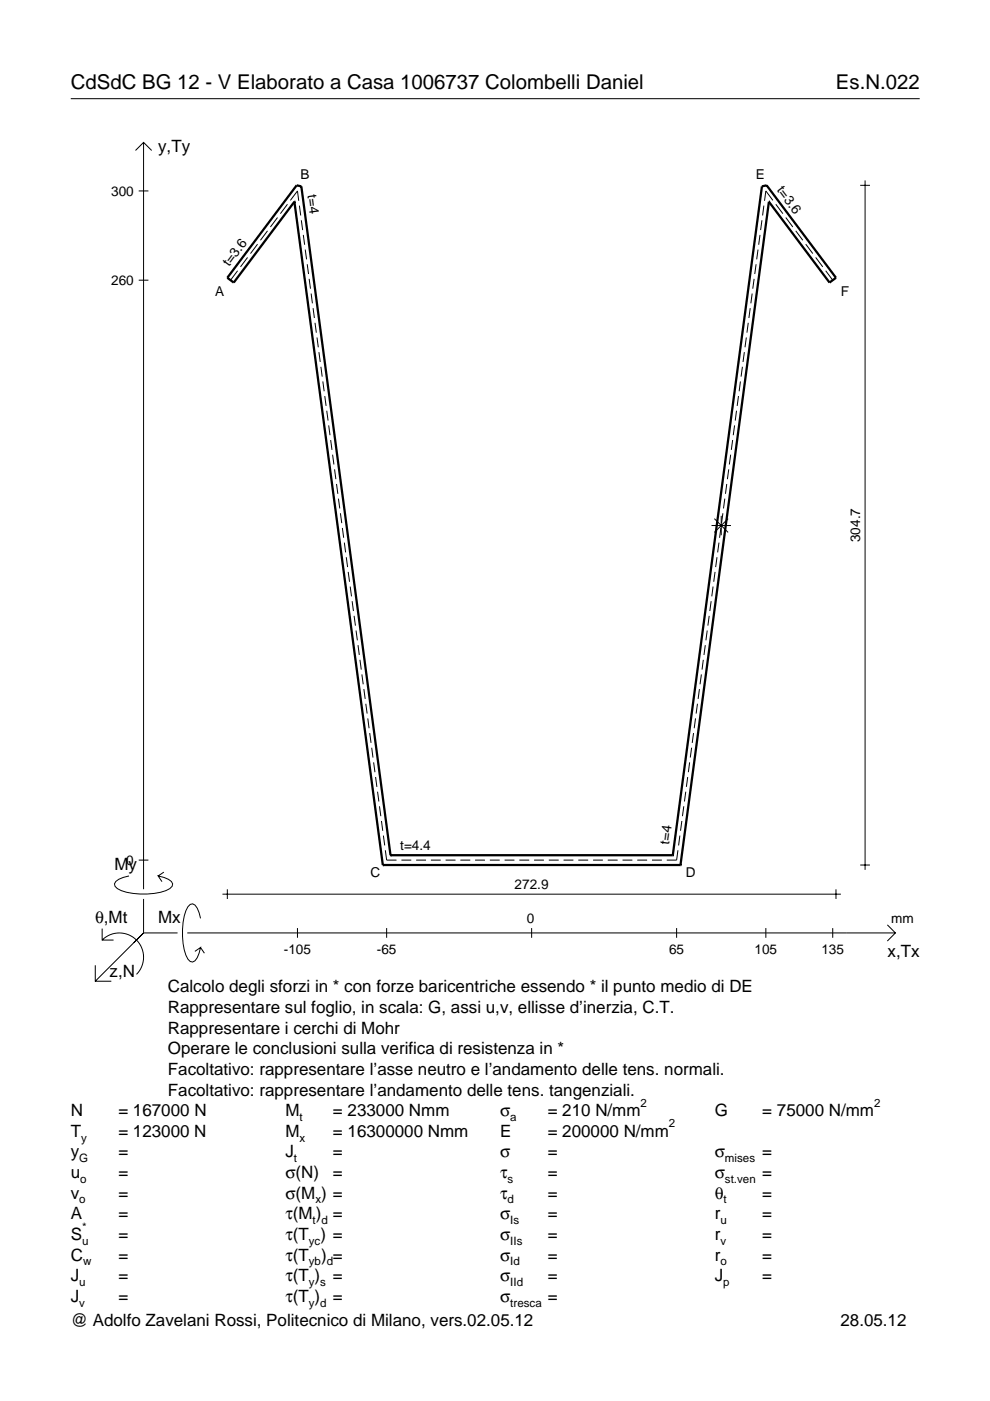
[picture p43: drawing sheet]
<svg xmlns="http://www.w3.org/2000/svg" width="210mm" height="297mm" viewBox="0 0 210 297" stroke-linecap="round" stroke-linejoin="round" font-family="sans-serif">
<defs><g id="words">
<g font-size="4.3">
<text x="15" y="18.9">CdSdC BG 12 - V Elaborato a Casa 1006737 Colombelli Daniel</text>
<text x="177.2" y="18.9">Es.N.022</text>
</g>
<g font-size="3.6">
<text x="33.5" y="32.3">y,Ty</text>
<text x="24.3" y="184.4">My</text>
<text x="20.1" y="195.7">θ,Mt</text>
<text x="33.5" y="195.7">Mx</text>
<text x="188.2" y="203">x,Tx</text>
<text x="23.2" y="207.1">z,N</text>
<text x="35.6" y="210.4">Calcolo degli sforzi in * con forze baricentriche essendo * il punto medio di DE</text>
<text x="35.6" y="214.8">Rappresentare sul foglio, in scala: G, assi u,v, ellisse d’inerzia, C.T.</text>
<text x="35.6" y="219.2">Rappresentare i cerchi di Mohr</text>
<text x="35.6" y="223.5">Operare le conclusioni sulla verifica di resistenza in *</text>
<text x="35.6" y="227.9">Facoltativo: rappresentare l’asse neutro e l’andamento delle tens. normali.</text>
<text x="35.6" y="232.3">Facoltativo: rappresentare l’andamento delle tens. tangenziali.</text>
<text x="15" y="236.7">N</text>
<text x="25.1" y="236.7">= 167000 N</text>
<text x="60.5" y="236.7">M</text>
<text x="70.6" y="236.7">= 233000 Nmm</text>
<text x="106" y="236.7">σ</text>
<text x="116.1" y="236.7">= 210 N/mm</text>
<text x="151.5" y="236.7">G</text>
<text x="161.6" y="236.7">= 75000 N/mm</text>
<text x="15" y="245.4">y</text>
<text x="15" y="241">T</text>
<text x="25.1" y="241">= 123000 N</text>
<text x="25.1" y="245.4">=</text>
<text x="60.5" y="245.4">J</text>
<text x="60.5" y="241">M</text>
<text x="70.6" y="241">= 16300000 Nmm</text>
<text x="70.6" y="245.4">=</text>
<text x="106" y="241">E</text>
<text x="106" y="245.4">σ</text>
<text x="116.1" y="245.4">=</text>
<text x="116.1" y="241">= 200000 N/mm</text>
<text x="151.5" y="245.4">σ</text>
<text x="161.6" y="245.4">=</text>
<text x="15" y="249.8">u</text>
<text x="25.1" y="249.8">=</text>
<text x="60.5" y="249.8">σ(N)</text>
<text x="70.6" y="249.8">=</text>
<text x="106" y="249.8">τ</text>
<text x="116.1" y="249.8">=</text>
<text x="151.5" y="249.8">σ</text>
<text x="161.6" y="249.8">=</text>
<text x="15" y="254.2">v</text>
<text x="25.1" y="254.2">=</text>
<text x="60.5" y="254.2">σ(M ) =</text>
<text x="106" y="254.2">τ</text>
<text x="116.1" y="254.2">=</text>
<text x="151.5" y="254.2">θ</text>
<text x="161.6" y="254.2">=</text>
<text x="15" y="258.5">A</text>
<text x="15" y="262.9">S</text>
<text x="25.1" y="262.9">=</text>
<text x="25.1" y="258.5">=</text>
<text x="60.5" y="258.5">τ(M ) =</text>
<text x="60.5" y="262.9">τ(T ) =</text>
<text x="106" y="258.5">σ</text>
<text x="106" y="262.9">σ</text>
<text x="116.1" y="258.5">=</text>
<text x="116.1" y="262.9">=</text>
<text x="151.5" y="258.5">r</text>
<text x="151.5" y="262.9">r</text>
<text x="161.6" y="258.5">=</text>
<text x="161.6" y="262.9">=</text>
<text x="15" y="267.3">C</text>
<text x="25.1" y="267.3">=</text>
<text x="60.5" y="267.3">τ(T</text>
<text x="68.1" y="267.3">) =</text>
<text x="106" y="267.3">σ</text>
<text x="116.1" y="267.3">=</text>
<text x="151.5" y="267.3">r</text>
<text x="161.6" y="267.3">=</text>
<text x="15" y="271.7">J</text>
<text x="25.1" y="271.7">=</text>
<text x="60.5" y="271.7">τ(T )</text>
<text x="70.6" y="271.7">=</text>
<text x="106" y="271.7">σ</text>
<text x="116.1" y="271.7">=</text>
<text x="151.5" y="271.7">J</text>
<text x="161.6" y="271.7">=</text>
<text x="15" y="281.2">@ Adolfo Zavelani Rossi, Politecnico di Milano, vers.02.05.12</text>
<text x="15" y="276">J</text>
<text x="25.1" y="276">=</text>
<text x="60.5" y="276">τ(T )</text>
<text x="70.6" y="276">=</text>
<text x="106" y="276">σ</text>
<text x="116.1" y="276">=</text>
<text x="178.2" y="281.2">28.05.12</text>
</g>
<g font-size="2.9">
<text x="23.6" y="41.5">300</text>
<text x="63.7" y="38">B</text>
<text x="65.2" y="41.4" transform="rotate(82 65.2 41.4)">t=4</text>
<text x="160.2" y="38">E</text>
<text x="164.6" y="40.3" transform="rotate(53 164.6 40.3)">t=3.6</text>
<text x="48.6" y="56.6" transform="rotate(-53 48.6 56.6)">t=3.6</text>
<text x="23.6" y="60.4">260</text>
<text x="45.6" y="62.8">A</text>
<text x="178.3" y="62.8">F</text>
<text x="182.4" y="114.9" transform="rotate(-90 182.4 114.9)">304.7</text>
<text x="141.9" y="179.1" transform="rotate(-82 141.9 179.1)">t=4</text>
<text x="26.8" y="183.4">0</text>
<text x="78.5" y="185.9">C</text>
<text x="84.9" y="180.3">t=4.4</text>
<text x="145.4" y="185.9">D</text>
<text x="109.1" y="188.6">272.9</text>
<text x="111.7" y="195.7">0</text>
<text x="189" y="195.7">mm</text>
<text x="60.2" y="202.2">-105</text>
<text x="79.9" y="202.2">-65</text>
<text x="141.9" y="202.2">65</text>
<text x="160" y="202.2">105</text>
<text x="174.2" y="202.2">135</text>
</g>
<g font-size="2.4">
<text x="63.5" y="237.7">t</text>
<text x="108.2" y="237.7">a</text>
<text x="135.8" y="234.7">2</text>
<text x="141.8" y="239">2</text>
<text x="185.3" y="234.7">2</text>
<text x="17.2" y="242">y</text>
<text x="63.5" y="242">x</text>
<text x="16.8" y="246.4">G</text>
<text x="17" y="250.8">o</text>
<text x="62.3" y="246.4">t</text>
<text x="107.6" y="250.8">s</text>
<text x="153.7" y="246.4">mises</text>
<text x="153.7" y="250.8">st.ven</text>
<text x="16.8" y="255.2">o</text>
<text x="66.9" y="255.2">x</text>
<text x="107.6" y="255.2">d</text>
<text x="153.4" y="255.2">t</text>
<text x="17.4" y="263.9">u</text>
<text x="17.4" y="260.9">*</text>
<text x="65.5" y="263.9">yc</text>
<text x="66.3" y="259.5">t d</text>
<text x="108.2" y="259.5">Is</text>
<text x="108.2" y="263.9">IIs</text>
<text x="152.7" y="259.5">u</text>
<text x="152.7" y="263.9">v</text>
<text x="17.6" y="268.3">w</text>
<text x="65.5" y="268.3">yb d</text>
<text x="108.2" y="268.3">Id</text>
<text x="152.7" y="268.3">o</text>
<text x="16.8" y="272.7">u</text>
<text x="65.5" y="272.7">y s</text>
<text x="108.2" y="272.7">IId</text>
<text x="153.3" y="272.7">p</text>
<text x="16.8" y="277">v</text>
<text x="65.5" y="277">y d</text>
<text x="108.2" y="277">tresca</text>
</g>
</g></defs>
<g fill="none" stroke="#000" stroke-width=".21">
<path d="M15 20.9h180M28.7 31.9l1.7-1.7 1.8 1.7M30.4 30.2v158.3M182.4 39.3h2M183.4 38.3v146.1M29.4 40.5h2.1M29.4 59.4h2.1M50.4 57.4l-1.5 2M52.5 54.6l-1.5 2M54.6 51.8l-1.5 2M56.7 48.9l-1.5 2M58.8 46.1l-1.5 2"/>
<path d="M60.9 43.3l-1.5 2M61.6 42.5l1.5-2 .2 2.1M63.5 43.6l.3 2.1M63.9 46.7l.3 2.1M64.3 49.8l.3 2.1M64.7 52.9l.3 2.1M65.1 56l.3 2.1M65.5 59.1l.3 2.1M159.9 59.1l-.3 2.1M160.3 56l-.3 2.1M160.7 52.9l-.3 2.1M161.1 49.8l-.2 2.1"/>
<path d="M161.5 46.7l-.2 2.1M162 43.6l-.3 2.1M163.9 42.5l-1.5-2-.3 2.1M164.5 43.3l1.5 2M166.6 46.1l1.5 2M168.7 48.9l1.5 2M170.8 51.8l1.5 2M172.9 54.6l1.5 2M175.1 57.4l1.5 2M66 62.2l.2 2.1M66.4 65.3l.3 2.1M66.8 68.4l.3 2.1"/>
<path d="M67.2 71.6l.3 2M67.6 74.7l.3 2M68 77.8l.3 2.1M157.4 77.8l-.3 2.1M157.8 74.7l-.3 2M158.2 71.6l-.2 2M158.6 68.4l-.2 2.1M159.1 65.3l-.3 2.1M159.5 62.2l-.3 2.1M68.4 80.9l.3 2.1M68.9 84l.2 2.1M69.3 87.1l.3 2.1"/>
<path d="M69.7 90.2l.3 2.1M70.1 93.3l.3 2.1M70.5 96.4l.3 2.1M70.9 99.5l.3 2.1M154.5 99.5l-.3 2.1M154.9 96.4l-.3 2.1M155.3 93.3l-.2 2.1M155.7 90.2l-.2 2.1M156.2 87.1l-.3 2.1M156.6 84l-.3 2.1M157 80.9l-.3 2.1M71.3 102.6l.3 2.1"/>
<path d="M71.8 105.7l.2 2.1M72.2 108.8l.3 2.1M72.6 111.9l.3 2.1M73 115l.3 2.1M73.4 118.1l.3 2.1M150.9 111.4h4.1M151.5 110l2.9 2.9M152 118.1l-.3 2.1M152.4 115l-.2 2.1M152.8 111.9l-.2 2.1M152.9 109.4v4.1M153.3 108.8l-.3 2.1"/>
<path d="M153.7 105.7l-.3 2.1M154.1 102.6l-.3 2.1M154.4 110l-2.9 2.9M73.8 121.3l.3 2M74.2 124.4l.3 2M74.7 127.5l.2 2.1M75.1 130.6l.3 2.1M75.5 133.7l.3 2.1M75.9 136.8l.3 2.1M76.3 139.9l.3 2.1M149.1 139.9l-.3 2.1M149.5 136.8l-.2 2.1"/>
<path d="M149.9 133.7l-.2 2.1M150.4 130.6l-.3 2.1M150.8 127.5l-.3 2.1M151.2 124.4l-.3 2M151.6 121.3l-.3 2M76.7 143l.3 2.1M77.1 146.1l.3 2.1M77.6 149.2l.2 2.1M78 152.3l.2 2.1M78.4 155.4l.3 2.1M78.8 158.5l.3 2.1M146.6 158.5l-.2 2.1"/>
<path d="M147 155.4l-.2 2.1M147.5 152.3l-.3 2.1M147.9 149.2l-.3 2.1M148.3 146.1l-.3 2.1M148.7 143l-.3 2.1M79.2 161.6l.3 2.1M79.6 164.7l.3 2.1M80 167.9l.3 2M80.5 171l.2 2M80.9 174.1l.2 2M81.3 177.2l.3 2.1M144.1 177.2l-.2 2.1"/>
<path d="M144.6 174.1l-.3 2M145 171l-.3 2M145.4 167.9l-.3 2M145.8 164.7l-.3 2.1M146.2 161.6l-.3 2.1M21.7 199.3a5.1 5.1 0 0 1 7.2 0 5.1 5.1 0 0 1 0 7.3M21.7 196.9v2.4h2.4M27.3 185.7a3.6 3.6 0 0 0-3 1.7l.1 .5a5.6 5.6 0 0 0 3.8 1.5 13.4 13.4 0 0 0 7.8-1l.5-.5 .1-.5a3.6 3.6 0 0 0-3.1-1.7l.8 1.2M29.4 182.4h2.1M30.4 190.6v7.2M30.4 197.8l-10.2 10.2M30.4 197.8h7.2"/>
<path d="M34.7 184.9l-1.2 .8M39.7 197.8h150.1M42.5 194.7a3.6 3.6 0 0 0-1.7-3.1l-.5 .2a5.7 5.7 0 0 0-1.5 3.7 13.3 13.3 0 0 0 1 7.9l.5 .5 .5 .1a3.6 3.6 0 0 0 1.7-3.1l-1.2 .8M47.2 189.6h131.1M48.2 188.6v2M63.1 196.8v2M81.7 180.3l.3 2.1h2.1M82 196.8v2M85.1 182.4h2.1M88.2 182.4h2.1M91.4 182.4h2M94.5 182.4h2.1"/>
<path d="M97.6 182.4h2.1M100.7 182.4h2.1M103.9 182.4h2.1M107 182.4h2.1M110.1 182.4h2.1M112.7 196.8v2M113.2 182.4h2.1M116.4 182.4h2.1M119.5 182.4h2.1M122.6 182.4h2.1M125.7 182.4h2.1M128.9 182.4h2.1"/>
<path d="M132 182.4h2.1M135.1 182.4h2.1M138.2 182.4h2.1M143.5 196.8v2M143.7 180.3l-.2 2.1h-2.1M162.4 196.8v2M176.6 196.8v2M177.2 188.6v2M182.4 183.4h2M188.1 196.1l1.7 1.7-1.7 1.7M20.2 204.7v3.3h3.4M42.5 200.9l.8 1.2"/>
</g>
<path d="M62.4 42.8h.1M62.4 42.8l-12.8 17.1-1.4-1 14.7-19.6 1 .2 18.9 141.8M62.4 42.8l18.8 140.6M163 42.8h.1M163 42.8l-18.7 140.6M163 42.8l12.9 17.1 1.3-1-14.7-19.6-1 .2-18.9 141.8M81.2 183.4h.1M81.2 183.4h63.1M82.8 181.3h.1M82.8 181.3h59.8M142.6 181.3h.1M144.3 183.4h.1" fill="none" stroke="#000" stroke-width=".48"/>
<use href="#words"/>
</svg>
